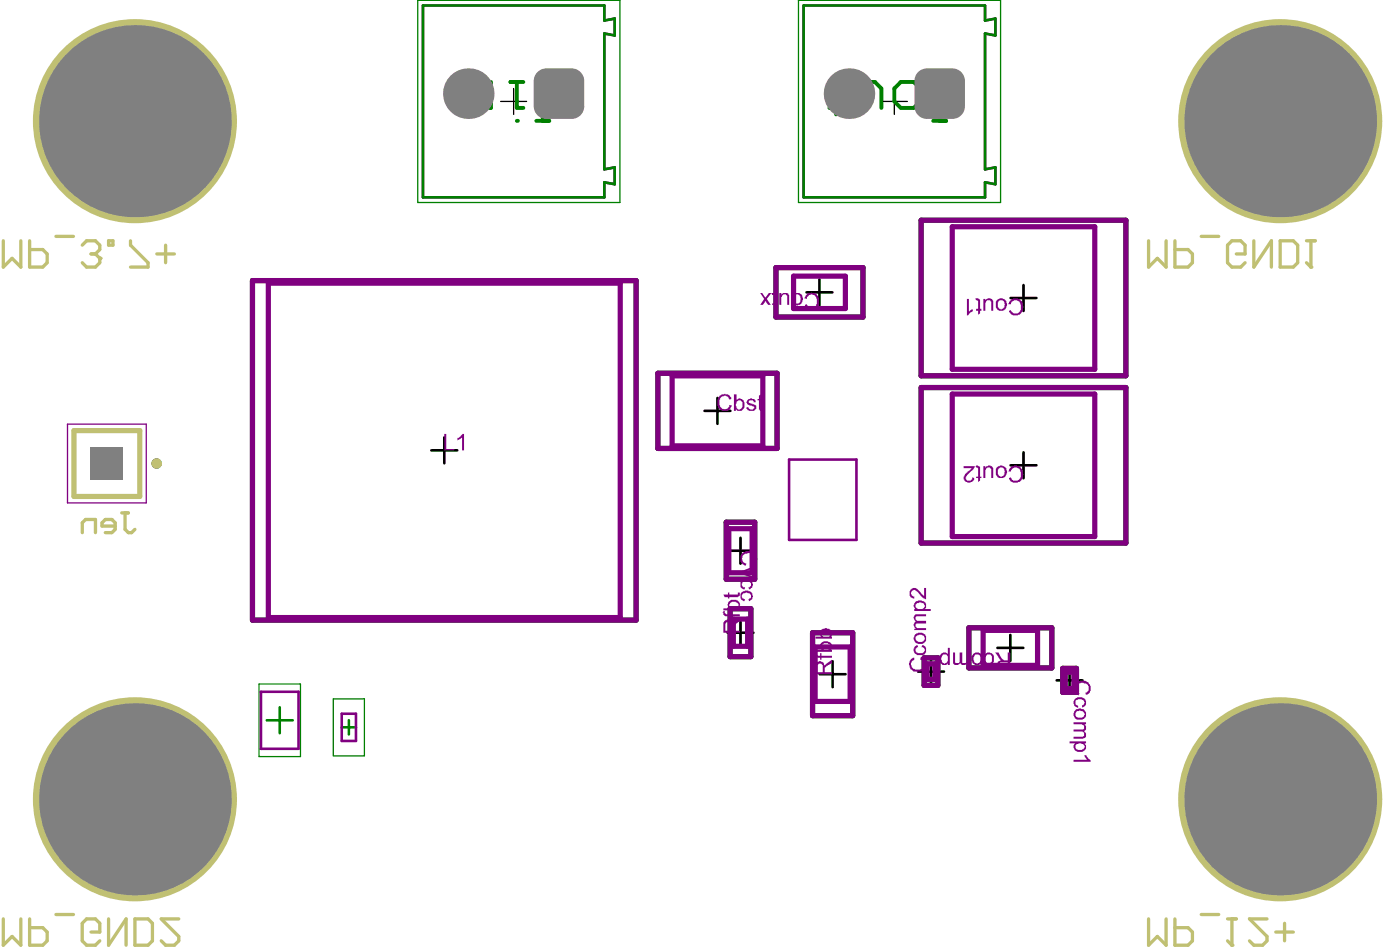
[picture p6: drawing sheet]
<svg xmlns="http://www.w3.org/2000/svg" width="180mm" height="122mm" viewBox="0 0 180 122" stroke-linecap="round" stroke-linejoin="round" font-family="sans-serif">
<path d="M54.4 .7h23.3v1.9l1.3-.2v2.2l-1.3-.3v17.5l1.3-.3v2.2l-1.3-.3v2h-23.3zM103.3 .7h23.3v1.9l1.3-.2v2.2l-1.3-.3v17.5l1.3-.3v2.2l-1.3-.3v2h-23.3zM9.5 55.3h8.5v8.5h-8.5zM34.3 92.5h3.3M35.9 90.9v3.3M43.9 93.5h1.8M44.8 92.5v1.9" fill="none" stroke="#008000" stroke-width=".33"/>
<g fill="none" stroke="#008000" stroke-width=".67">
<path d="M32.4 36.1h49.3v43.6h-49.3zM99.7 34.4h11.2v6.3h-11.2zM118.4 28.3h26.3v20h-26.3zM84.5 48h15.4v9.6h-15.4zM118.4 49.8h26.3v20h-26.3zM93.3 67.1h3.7v7.3h-3.7zM93.8 78.2h2.7v6.2h-2.7zM104.4 81.3h5.2v10.7h-5.2zM118.8 84.5h1.7v3.6h-1.7zM124.5 80.7h10.7v5.1h-10.7zM136.6 85.9h1.7v3.1h-1.7z"/>
<circle cx="20.1" cy="59.6" r=".33"/>
</g>
<path d="M8.7 54.5h10.1v10.1h-10.1z" fill="none" stroke="#800080" stroke-width=".17"/>
<g fill="none" stroke="#000" stroke-width=".33">
<path d="M103.6 37.6h3.4M105.3 35.9v3.3M129.9 38.3h3.3M131.5 36.6v3.4M55.4 57.9h3.4M57.1 56.2v3.3M90.5 52.8h3.4M92.2 51.1v3.4M129.9 59.8h3.3M131.5 58.1v3.4M93.5 70.8h3.3M95.2 69.1v3.3"/>
<path d="M95.2 79.6v3.4M93.5 81.3h3.3M105.3 86.6h3.4M107 85v3.3M118 86.3h3.3M119.6 84.6v3.4M128.2 83.2h3.3M129.8 81.6v3.3M135.8 87.4h3.3M137.5 85.8v3.3"/>
</g>
<path d="M64.3 13h3.4M66 11.4v3.3M113.3 13h3.3M114.9 11.4v3.3" fill="none" stroke="#000" stroke-width=".17"/>
<path d="M53.7 0h26v26h-26zM102.6 0h26v26h-26zM33.3 87.9h5.3v9.3h-5.3zM42.8 89.8h4v7.3h-4z" fill="none" stroke="#008000" stroke-width=".17"/>
<path d="M54.4 .7h23.3v1.9l1.3-.2v2.2l-1.3-.3v17.5l1.3-.3v2.2l-1.3-.3v2h-23.3zM103.3 .7h23.3v1.9l1.3-.2v2.2l-1.3-.3v17.5l1.3-.3v2.2l-1.3-.3v2h-23.3zM101.4 59h8.7v10.4h-8.7zM33.5 88.9h4.9v7.3h-4.9zM43.9 91.7h1.8v3.5h-1.8z" fill="none" stroke="#800080" stroke-width=".33"/>
<g fill="none" stroke="#800080" stroke-width=".67">
<path d="M32.4 36.1h49.3v43.6h-49.3zM34.5 36.4h45.2v42.9h-45.2zM99.7 34.4h11.2v6.3h-11.2zM102 35.5h6.6v4.1h-6.6zM118.4 28.3h26.3v20h-26.3zM122.4 29.1h18.3v18.3h-18.3zM84.5 48h15.4v9.6h-15.4zM86.4 48.3h11.6v9h-11.6zM118.4 49.8h26.3v20h-26.3zM122.4 50.6h18.3v18.3h-18.3zM93.3 67.1h3.7v7.3h-3.7zM93.7 67.9h3v5.7h-3z"/>
<path d="M93.8 78.2h2.7v6.2h-2.7zM94.2 79.5h1.9v3.5h-1.9zM104.4 81.3h5.2v10.7h-5.2zM104.8 83.1h4.5v7h-4.5zM118.8 84.5h1.7v3.6h-1.7zM119.1 85.3h1v2h-1zM124.5 80.7h10.7v5.1h-10.7zM126.3 81h7v4.5h-7zM136.6 85.9h1.7v3.1h-1.7zM136.9 86.4h1.1v2.1h-1.1z"/>
</g>
<g fill="#800080">
<path d="M93 78.5h.1a.34 .34 0 0 0 .5 .4v-.3h.1v.3h1.4v.3h-1.4v.2h-.1v-.2a.4 .4 0 0 1-.5 0 .4 .4 0 0 1-.1-.4h-.1z"/>
<path d="M93 76.4h.6v-.3h.1v.3h1.1v-.3h.3a.34 .34 0 0 1-.3 .5v.1h-1.1v.2h-.1v-.2h-.5z"/>
<path d="M104.8 83.8h.2v.3l.1 .2h.3v-.4h.2v.4h1.3v.2h-1.3v.3h-.2v-.3a.4 .4 0 0 1-.4 0 .4 .4 0 0 1-.2-.4h-.1z"/>
<path d="M126.6 84a.67 .67 0 0 1 .8-.1 .67 .67 0 0 1 .3 .7v.1a.66 .66 0 0 1-.5 .7 .66 .66 0 0 1-.7-.4v-.1h.2l.1 .3h.2v.1h.1v-.1a.32 .32 0 0 0 .4-.4v-.2a.39 .39 0 0 0-.3-.5 .39 .39 0 0 0-.5 .3h-.2v-.2z"/>
<path d="M122.5 83.8h.2v1a.33 .33 0 0 0 .2 .4 .33 .33 0 0 0 .4-.1v-1.3h.4v1.1a.26 .26 0 0 0 .1 .3 .26 .26 0 0 0 .3 0l.2-.2v-1.2h.2v1.6h-.2v-.2l-.3 .2a.38 .38 0 0 1-.5-.1l-.1-.1-.3 .2a.38 .38 0 0 1-.5-.1h-.1z"/>
<path d="M57.1 55.8h.3v1.9h1v.2h-1.3z"/>
<path d="M58.8 56.3l.4-.2 .3-.3h.1v2.1h-.2v-1.6l-.6 .3z"/>
<path d="M95.4 71.1l.2-.1a1.29 1.29 0 0 1 1.5 .1l.2 .3v.3l.1 .1-.1 .1v.3l-.4 .4h-.1v.1h-.1l-.1-.3a.64 .64 0 0 0 .5-.7 .64 .64 0 0 0-.7-.6h-.6a.63 .63 0 0 0-.3 1.1l.4 .2-.1 .3a.76 .76 0 0 1-.6-1v-.3z"/>
<path d="M95.2 73.4l1.5-.6v.3l-1.2 .4v.1l1.2 .4v.3l-1.5-.6z"/>
<path d="M95.4 74.5l.4-.1a.78 .78 0 0 1 1 .8l-.1 .3-.3 .2h-.1l-.1-.2a.32 .32 0 0 0 .3-.5l-.2-.3h-.3a.46 .46 0 0 0-.6 .2 .46 .46 0 0 0 .1 .6h.3l-.1 .3v-.1l-.4-.1v-.1a.44 .44 0 0 1-.1-.5v-.2z"/>
<path d="M95.2 76.1h.1a1.05 1.05 0 0 1 1.3 0l.2 .5-.1 .2a.42 .42 0 0 1-.4 .4l-.1-.2a.38 .38 0 0 0 .3-.4 .38 .38 0 0 0-.4-.4 .5 .5 0 0 0-.6 .1 .5 .5 0 0 0-.1 .6l.4 .1-.1 .2-.5-.1v-.2v-.6z"/>
<path d="M103.7 37.7l.6-.1h.3a.89 .89 0 0 1 .6 1l.1 .1h-.1a.91 .91 0 0 1-.6 1.1 .86 .86 0 0 1-1.1-.5v-.1l.2-.1 .1 .2 .2 .1a.4 .4 0 0 0 .6 .1 .91 .91 0 0 0 .3-1.3h-.1a.55 .55 0 0 0-.5-.4 .55 .55 0 0 0-.5 .4h-.1v.2l-.3-.1z"/>
<path d="M100.2 37.6h.2v.3l.2-.2a.52 .52 0 0 1 .6 0 .52 .52 0 0 1 .2 .5v1h-.2v-1a.34 .34 0 0 0-.3-.4 .34 .34 0 0 0-.4 .4h-.1v1h-.2z"/>
<path d="M99.1 37.6h.1a.37 .37 0 0 1 .4 .1 .37 .37 0 0 1 .1 .4v.9h.2v.2h-.2v.4l-.2 .2v-.6h-.3v-.2h.3v-1.1h-.3z"/>
<path d="M97.7 37.6h.3l.4 .6 .4-.6h.3l-.6 .8 .6 .8h-.4l-.3-.5-.4 .5h-.3l.5-.8z"/>
<path d="M129.9 60a.98 .98 0 0 1 1.5 .7l.1 .2-.1 .2a.99 .99 0 0 1-.5 .9 .99 .99 0 0 1-1.1-.2l-.1-.4 .2-.1a.44 .44 0 0 0 .5 .5 .62 .62 0 0 0 .8-.7v-.1a.76 .76 0 0 0-.9-.9 .58 .58 0 0 0-.4 .5h-.3z"/>
<path d="M126.4 59.9h.2v.2h.1a.5 .5 0 0 1 .5-.3 .5 .5 0 0 1 .4 .4v1.2h-.2v-1a.32 .32 0 0 0-.4-.3 .45 .45 0 0 0-.4 .5v.8h-.2z"/>
<path d="M125.4 59.9v-.1h.3v.1a.26 .26 0 0 1 .3 .1 .26 .26 0 0 1 0 .3v.9h.1v.2h-.1v.4l-.3 .1v-.5h-.3v-.2h.3v-1.1h-.3z"/>
<path d="M123.8 59.9h1.5l-.2 .4-.8 .9a.37 .37 0 0 0-.1 .4 .37 .37 0 0 0 .5 .2l.2-.2v-.3l.3 .1v.1a.69 .69 0 0 1-.6 .5 .69 .69 0 0 1-.7-.3 .79 .79 0 0 1 .4-1v-.1l.3-.1 .3-.4h-1.1z"/>
<path d="M129.9 38.5a.9 .9 0 0 1 1.5 .4v.3a1.26 1.26 0 0 1-.4 1.2 1.08 1.08 0 0 1-1.2-.2l-.1-.3 .2-.1a.65 .65 0 0 0 .8 .5 .65 .65 0 0 0 .5-.7v-.1a.76 .76 0 0 0-.9-.9l-.3 .1-.1 .4h-.3z"/>
<path d="M126.4 38.4h.2v.2a.58 .58 0 0 1 1 .1v1.2h-.2v-.8a.39 .39 0 0 0-.3-.5 .39 .39 0 0 0-.5 .4v.9h-.2z"/>
<path d="M125.4 38.3h.1a.34 .34 0 0 1 .5 .4v1h.1v.2h-.1v.4l-.3 .1v-.5h-.3v-.2h.3v-1l-.3-.1z"/>
<path d="M124.3 38.4h.2v1.6l.4-.2h.1v.2l-.2 .1-.4 .4h-.1z"/>
<path d="M117.1 84.7l.4-.2v.3a.64 .64 0 0 0-.3 .8 .91 .91 0 0 0 1.2 .3h.1a.55 .55 0 0 0 .3-.5 .55 .55 0 0 0-.3-.6h-.2v-.4l.3 .2a.58 .58 0 0 1 .4 .6 .78 .78 0 0 1-.6 1v.1l-.5 .1v-.1a.99 .99 0 0 1-.8-.3l-.1-.1a.94 .94 0 0 1 .1-1.2z"/>
<path d="M117.6 83.1l.1-.2h.2l.1 .3a.32 .32 0 0 0-.3 .4v.2l.4 .1a.5 .5 0 0 0 .6-.1 .5 .5 0 0 0 .1-.6h-.4l.1-.3h.1a.66 .66 0 0 1 .2 1.1v.1a1.46 1.46 0 0 1-1.2-.1l-.2-.3v-.4h.1z"/>
<path d="M117.6 79l.1-.1h1.3v.3h-.9a.28 .28 0 0 0-.4 0 .28 .28 0 0 0 0 .3l.1 .3h1.2v.3h-1.1a.26 .26 0 0 0-.3 .2 .26 .26 0 0 0 .2 .3v.1h1.2v.3h-1.5v-.2h.2l-.1-.2a.43 .43 0 0 1-.2-.4 .43 .43 0 0 1 .3-.3l-.1-.2a.41 .41 0 0 1 0-.7z"/>
<path d="M117.1 75.7h.1a.62 .62 0 0 1 1 .3l.6 .6v-1.1h.2v1.5a1.5 1.5 0 0 1-.9-.8l-.3-.2a.41 .41 0 0 0-.6 .1 .41 .41 0 0 0 .3 .5v.3h-.2a.72 .72 0 0 1-.2-1.2z"/>
<path d="M138.2 87.7a1.52 1.52 0 0 1 1.7 0 .99 .99 0 0 1-.2 1.5h-.1v.1l-.1-.3h.1a.64 .64 0 0 0 .1-1.1 1.05 1.05 0 0 0-1.4 .2 .65 .65 0 0 0 .4 1l-.1 .2-.1-.1a.58 .58 0 0 1-.5-.5v-.6z"/>
<path d="M138.3 89.7a.93 .93 0 0 1 1.2 .2 .65 .65 0 0 1-.4 1v-.3h.1l.1-.3h.1l-.1-.1a.48 .48 0 0 0-.6-.4l-.2 .1a.33 .33 0 0 0-.3 .3 .33 .33 0 0 0 .1 .3v.1l.3 .1v.2a.66 .66 0 0 1-.5-1.1z"/>
<path d="M138 92.8h1.6v.3h-.3l.2 .1a.45 .45 0 0 1-.2 .7v.1a.5 .5 0 0 1 .3 .6 .5 .5 0 0 1-.5 .3h-1.1v-.2h1a.31 .31 0 0 0 .3-.3 .31 .31 0 0 0-.2-.3v-.1h-1.1v-.3h1.1a.33 .33 0 0 0 .2-.2 .33 .33 0 0 0-.1-.4h-.1h-1.1z"/>
<path d="M138 97.6h1.7l-.4-.6h.3l.2 .5 .4 .2v.2h-2.2z"/>
<path d="M92.5 50.8l.4-.1a.86 .86 0 0 1 1.1 .5v.1l-.3 .1a.65 .65 0 0 0-.9-.5 1.17 1.17 0 0 0-.3 1.4h.1a.55 .55 0 0 0 .5 .3 .55 .55 0 0 0 .5-.3h.1v-.3l.4 .1-.1 .1a.78 .78 0 0 1-1 .6h-.1a.89 .89 0 0 1-.7-.9v-.2a.99 .99 0 0 1 .3-.9z"/>
<path d="M96.1 51.4h.1a.4 .4 0 0 1 .6-.1 .32 .32 0 0 1 .3 .4h-.2a.31 .31 0 0 0-.3-.3 .31 .31 0 0 0-.3 .2h-.1l.1 .2 .6 .1a.39 .39 0 0 1 .3 .4 .39 .39 0 0 1-.3 .4v.1h-.6l-.2-.1-.2-.2v-.1l.3-.1a.35 .35 0 0 0 .5 .3l.1-.1a.18 .18 0 0 0 .1-.2 .18 .18 0 0 0-.2-.1l-.7-.3-.1-.3h.1z"/>
<path d="M97.5 50.8l.3-.1v.6h.2v.1h-.2v1.1h.2l.1 .3h-.1a.37 .37 0 0 1-.4-.1 .37 .37 0 0 1-.1-.3v-1h-.1v-.1h.1z"/>
<path d="M93.4 79.9l-.2 .2v.9h.7v-.7a.32 .32 0 0 0-.4-.4zM93 79.9l.2-.2h.2v-.1l.3 .1a.32 .32 0 0 1 .4 .4v.1l.2-.3 .8-.5v.4l-1 .7v.5h1v.3h-2.1v-1.4z"/>
<path d="M93.9 77.4v.1a.27 .27 0 0 0-.2 .2 .27 .27 0 0 0 .2 .3l.1 .1a.57 .57 0 0 0 .6 .1 .57 .57 0 0 0 .3-.5l-.3-.4zM93.7 77.2a.93 .93 0 0 1 1.4 .3l.1 .2h-.1v.3l-.2 .2h.2v.2h-2.1v-.2h.7l-.2-.5 .1-.3z"/>
<path d="M105.2 85.3l-.1 .1v1h.6v-.8a.32 .32 0 0 0-.4-.3zM105.1 85l.2-.1h.2v.1a.34 .34 0 0 1 .4 .4l.1 .1 .2-.2 .7-.5v.4l-.5 .2v.1h-.2l-.2 .3v.6h.9v.2h-2.1v-.9a.6 .6 0 0 1 .3-.7z"/>
<path d="M105.7 82.7v.1a.31 .31 0 0 0-.1 .4 .31 .31 0 0 0 .3 .2v.1h.2a.47 .47 0 0 0 .5-.1 .47 .47 0 0 0 .1-.6l-.3-.1zM105.5 82.7a.95 .95 0 0 1 1.4 .1l.1 .3h-.1v.2l-.2 .2h.2v.2h-2.1v-.2h.8l-.3-.4z"/>
<path d="M105.6 81.1a.45 .45 0 0 0 .1 .5 .45 .45 0 0 0 .5 .2 .43 .43 0 0 0 .5-.3v-.4h-.2v-.1h-.7zM105.6 80.9l.6-.2 .6 .3 .1 .4h.1l-.2 .4h-.1h.2v.3h-2.1v-.3h.8h-.1l-.1-.3h-.1l.1-.5z"/>
<path d="M128.4 85.2a.46 .46 0 0 0 .3 .6h.8v-.7h-.9zM127.9 83.8h.4l.4 .6a.58 .58 0 0 0 .5 .4h.3v-1h.3v2.2h-1.1v-.1a.5 .5 0 0 1-.6-.2 .5 .5 0 0 1 .1-.6l.1-.2 .4-.1h-.2z"/>
<path d="M125.2 84.3v.1h-.1v.4l.1 .1a.39 .39 0 0 0 .6 .3 .66 .66 0 0 0-.1-1.1h-.3zM125.2 83.9a.78 .78 0 0 1 .9 .2 .78 .78 0 0 1 .1 .9 .3 .3 0 0 1-.3 .4h-.1a.76 .76 0 0 1-.9-.8v-.3z"/>
<path d="M121 83.9h.1a.52 .52 0 0 1 .7 .1v-.8h.3v2.2h-.3v-.2v.1a.6 .6 0 0 1-.6 .1 .6 .6 0 0 1-.4-.5l-.1-.1v-.4l.1-.2zM121.1 84.2v.1a.48 .48 0 0 0-.1 .6l.1 .3h.2v.1a.65 .65 0 0 0 .5-.5 .65 .65 0 0 0-.2-.7h-.4z"/>
<path d="M102.2 37.9l-.2 .4a.47 .47 0 0 0 .2 .7 .47 .47 0 0 0 .7-.3v-.1a.5 .5 0 0 0-.1-.6 .5 .5 0 0 0-.6-.1zM102 37.7a.85 .85 0 0 1 1.1 .3v.2h.1v.4l-.1 .1a.67 .67 0 0 1-.9 .5l-.3-.1a1.19 1.19 0 0 1 .1-1.4z"/>
<path d="M128.5 60.1h-.1a.64 .64 0 0 0-.2 .7 .64 .64 0 0 0 .5 .4l.4-.2v-.3h.1l-.1-.1a.42 .42 0 0 0-.1-.5 .42 .42 0 0 0-.5 0zM128.1 60.1a.63 .63 0 0 1 1.1 0 .95 .95 0 0 1-.1 1.2 .7 .7 0 0 1-1.1-.4v-.7z"/>
<path d="M128.3 38.7v.1h-.1a.67 .67 0 0 0 .5 1v-.1a.32 .32 0 0 0 .4-.4l.1-.1-.1-.1a.47 .47 0 0 0-.3-.5 .47 .47 0 0 0-.5 .1zM128.1 38.6a.66 .66 0 0 1 1.1 .1h.1a.81 .81 0 0 1-.6 1.2 .63 .63 0 0 1-.7-.7z"/>
<path d="M117.7 81.7v.2a.59 .59 0 0 0 .3 .5 .59 .59 0 0 0 .6 0l.1-.1a.34 .34 0 0 0 0-.6v-.1h-.3h-.3zM117.6 81.6a.93 .93 0 0 1 1.3 0 .78 .78 0 0 1-.3 1.1 .78 .78 0 0 1-1-.3h-.1l-.1-.3v-.2h.1z"/>
<path d="M117.7 77.2h.3h.4h.1a.57 .57 0 0 1 .5 .4 .57 .57 0 0 1-.2 .7h.8v.2h-2.1v-.2h.2l-.2-.2a.4 .4 0 0 1 .1-.6zM117.7 77.6a.37 .37 0 0 0 .2 .6v.1h.6a.38 .38 0 0 0 .3-.5 .38 .38 0 0 0-.4-.3v-.1h-.3v.1z"/>
<path d="M138.3 91.4v.1a.4 .4 0 0 0 .1 .6l.1 .1a.67 .67 0 0 0 .9-.5l-.3-.3-.3-.1zM138 91.4a1.1 1.1 0 0 1 1.1-.3h.1a.76 .76 0 0 1 0 1.3l-.2 .1a.76 .76 0 0 1-1-.7z"/>
<path d="M137.5 95.3h2.1v.2h-.3a.62 .62 0 0 1 .2 .8 .62 .62 0 0 1-.7 .3h-.1a.67 .67 0 0 1-.7-.3 .67 .67 0 0 1 .1-.8h-.6zM138.2 95.8a.54 .54 0 0 0 .2 .5 .54 .54 0 0 0 .6 .1l.1-.1a.34 .34 0 0 0 .3-.4 .34 .34 0 0 0-.4-.3v-.1h-.4z"/>
<path d="M94.7 51.5v.4h-.1v.3l.1 .1a.32 .32 0 0 0 .4 .3 .73 .73 0 0 0 .1-1.2zM94.3 50.7h.4v.7a.33 .33 0 0 1 .5-.1l.4 .1v.1a1.08 1.08 0 0 1-.2 1.2l-.2 .1a.38 .38 0 0 1-.5-.2h-.1v.2h-.3z"/>
</g>
<path d="M65.6 10.5h1.7M66.4 10.5v3.4h.9M68.9 15.5h1.7M72.3 11.4l-.9-.9h-.8l-.8 .9v4.1M106.6 13.9h1.7M106.6 10.5l.8 .9v3.3M109.9 13.9v-3.4h2.5l.9 .9v2.5M115.8 10.5h1.6l.9 .9v1.6l-.9 .9h-1.6l-.9-.9v-1.6zM119.9 15.5h1.7M123.3 11.4l-.9-.9h-.8l-.8 .9v4.1" fill="none" stroke="#008000" stroke-width=".5"/>
<circle cx="66.4" cy="15.5" r=".25" fill="#008000"/>
<path d="M59.8 10.5v2.5l.8 .9h2.5v-3.4" fill="none" stroke="#008000" stroke-width=".5"/>
<path d="M9.5 55.3h8.5v8.5h-8.5z" fill="none" stroke="#c0c073" stroke-width=".67"/>
<g fill="none" stroke="#c0c073" stroke-width=".42">
<path d="M147.6 30.9v3.4l1.1-1.1 1.2 1.1v-3.4M151 30.9v3.4h1.7l.5-.5v-1.2l-.5-.5h-1.7M154.4 30.4h2.2M158.9 32.6h1.1v-1.1l-.6-.6h-1.1l-.5 .6v2.3l.5 .5h1.1l.6-.5M161.1 30.9v3.4l2.3-3.4v3.4M164.5 30.9h1.7l.6 .6v2.3l-.6 .5h-1.7zM167.9 30.9h1.1M168.5 30.9v3.4M.4 118.1v3.3l1.2-1.1 1.1 1.1v-3.3M3.8 118.1v3.3h1.7l.6-.5v-1.1l-.6-.6h-1.7M7.2 117.5h2.2M11.7 119.8h1.1v-1.2l-.5-.5h-1.2l-.5 .5v2.3l.5 .5h1.2l.5-.5"/>
<path d="M14 118.1v3.3l2.2-3.3v3.3M17.3 118.1h1.7l.6 .5v2.3l-.6 .5h-1.7zM23 118.1h-2.3l2.3 2.2v.6l-.6 .5h-1.1l-.6-.5"/>
</g>
<circle cx="168.5" cy="34.3" r=".21" fill="#c0c073"/>
<path d="M167.9 33.8l.6 .5M147.6 118.1v3.3l1.1-1.1 1.2 1.1v-3.3M151 118.1v3.3h1.7l.5-.5v-1.1l-.5-.6h-1.7M154.4 117.5h2.2M157.8 118.1h1.1M158.3 118.1v3.3" fill="none" stroke="#c0c073" stroke-width=".42"/>
<circle cx="158.3" cy="121.4" r=".21" fill="#c0c073"/>
<path d="M.4 30.9v3.4l1.2-1.1 1.1 1.1v-3.4M3.8 30.9v3.4h1.7l.6-.5v-1.2l-.6-.5h-1.7M7.2 30.4h2.2M12.8 33.2v.6l-.5 .5h-1.2l-.5-.5M162.8 118.1h-2.2l2.2 2.2v.6l-.5 .5h-1.2l-.5-.5M164 119.8h2.2M165.1 118.6v2.3M157.8 120.9l.5 .5" fill="none" stroke="#c0c073" stroke-width=".42"/>
<circle cx="12.8" cy="33.2" r=".21" fill="#c0c073"/>
<path d="M10.6 31.5l.5-.6h1.2l.5 .6v.6l-.5 .5M11.7 32.6h.6M12.3 32.6l.5 .6M14 30.9h.5v.6h-.5zM16.8 30.9v.6l2.2 2.3v.5h-2.2M20.2 32.6h2.2M21.3 31.5v2.3" fill="none" stroke="#c0c073" stroke-width=".42"/>
<path d="M10.6 68.4v-1.2l.4-.5h1.3v1.7M14.8 67.6h-1.7v-.4l.4-.5h.9l.4 .5v.8l-.4 .4h-.9M15.6 65.9h.9M16.1 65.9v2.1l.4 .4h.4l.4-.4" fill="none" stroke="#c0c073" stroke-width=".43"/>
<circle cx="20.1" cy="59.6" r=".33" fill="none" stroke="#c0c073" stroke-width=".67"/>
<g fill="none" stroke="#c0c073" stroke-width=".85">
<circle cx="17.3" cy="15.6" r="12.7"/>
<circle cx="164.5" cy="15.6" r="12.7"/>
<circle cx="17.3" cy="102.7" r="12.7"/>
<circle cx="164.5" cy="102.7" r="12.7"/>
</g>
<g fill="#808080">
<path d="M11.6 57.5h4.2v4.2h-4.2z" fill-rule="evenodd"/>
<path d="M119.1 8.8h3.3l1.6 1.6v3.3l-1.6 1.6h-3.3l-1.6-1.6v-3.3z" fill-rule="evenodd"/>
<path d="M70.2 8.8h3.3l1.6 1.6v3.3l-1.6 1.6h-3.3l-1.6-1.6v-3.3z" fill-rule="evenodd"/>
</g>
<g fill="#808080">
<path d="M117.5 13.7h1.6v1.6a1.62 1.62 0 0 1-1.6-1.6z"/>
<path d="M122.4 13.7h1.6a1.62 1.62 0 0 1-1.6 1.6z"/>
<path d="M122.4 8.8a1.62 1.62 0 0 1 1.6 1.6h-1.6z"/>
<path d="M118 9.3l.7-.5h.4v1.6h-1.6l.1-.4z"/>
<path d="M68.6 13.7h1.6v1.6a1.62 1.62 0 0 1-1.6-1.6z"/>
<path d="M73.5 13.7h1.6a1.62 1.62 0 0 1-1.6 1.6z"/>
<path d="M73.5 8.8a1.62 1.62 0 0 1 1.6 1.6h-1.6z"/>
<path d="M69.1 9.3l.7-.5h.4v1.6h-1.6v-.4z"/>
<circle cx="17.3" cy="102.7" r="12.3"/>
<circle cx="164.5" cy="15.6" r="12.3"/>
<circle cx="164.5" cy="102.7" r="12.3"/>
<circle cx="17.3" cy="15.6" r="12.3"/>
<circle cx="109.1" cy="12" r="3.3"/>
<circle cx="60.2" cy="12" r="3.3"/>
</g>
</svg>
